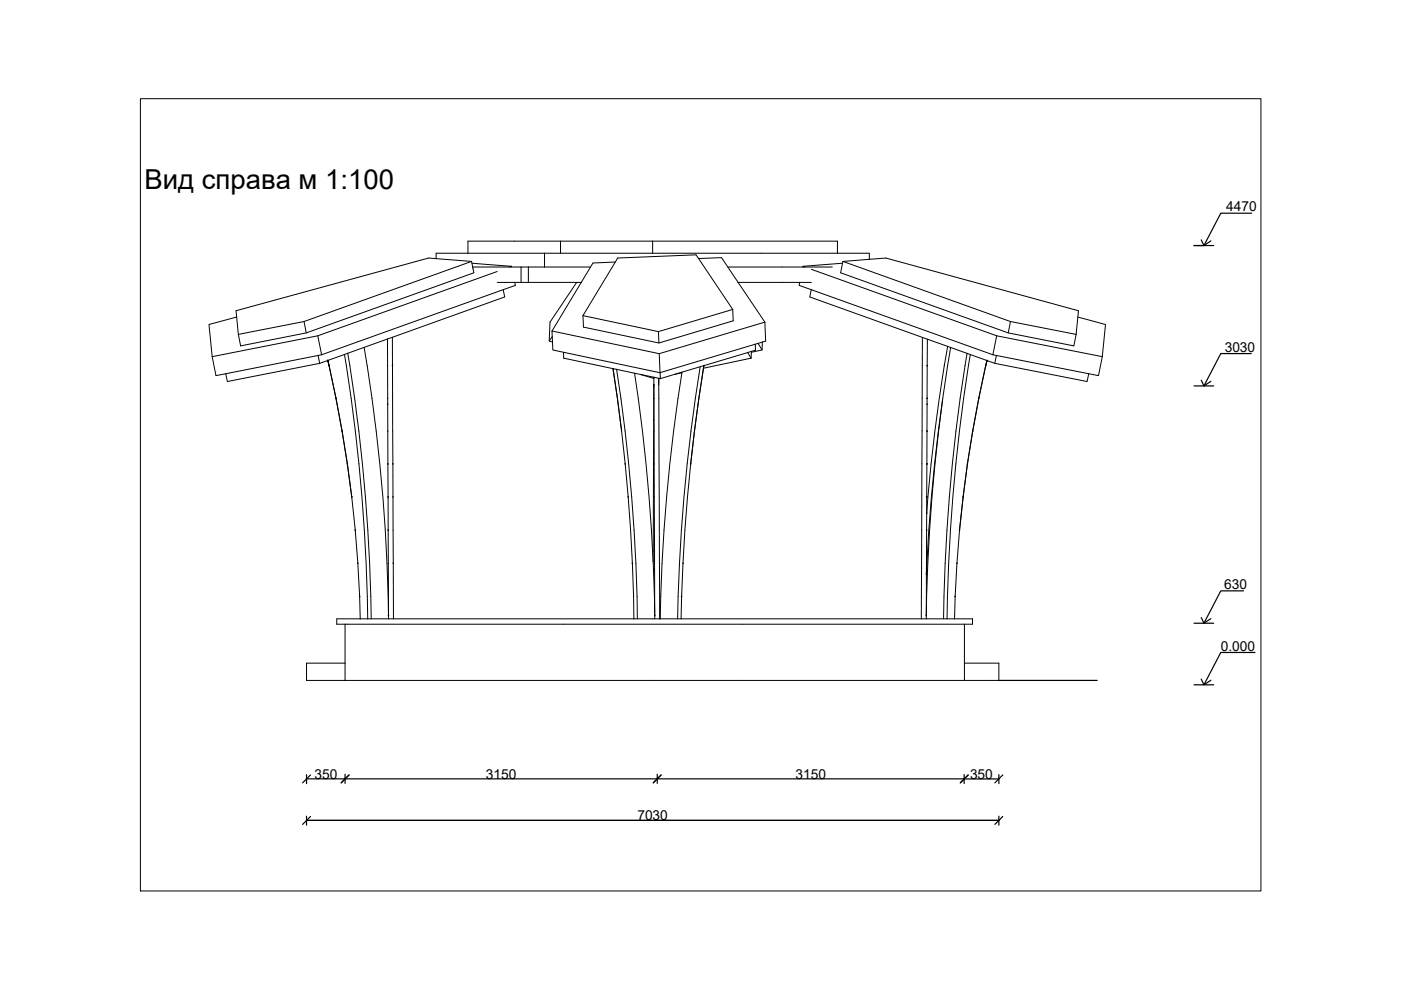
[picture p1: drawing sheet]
<svg xmlns="http://www.w3.org/2000/svg" width="297mm" height="210mm" viewBox="0 0 297 210" stroke-linecap="round" stroke-linejoin="round" font-family="sans-serif">
<defs><g id="words">
<text font-size="5.8" x="30.6" y="40.1">Вид справа м 1:100</text>
<g font-size="2.9">
<text x="260" y="44.8">4470</text>
<text x="259.7" y="74.6">3030</text>
<text x="259.5" y="124.9">630</text>
<text x="258.8" y="137.9">0.000</text>
<text x="66.7" y="165.1">350</text>
<text x="103" y="165.1">3150</text>
<text x="168.7" y="165.1">3150</text>
<text x="205.7" y="165.1">350</text>
<text x="135.1" y="173.9">7030</text>
</g>
</g></defs>
<!-- layer: Default -->
<g fill="none" stroke="#000" stroke-width=".21">
<path d="M99.2 53.7h16.3M99.2 53.7h-6.7v1.1M100 55.4l-35.5 12.8-14 2.7M100 55.4l.2 1.2M100 55.4l-9.1-.7-40.9 11.2 .2 1.3M100.1 55.8l8.4 .7M100.2 56.6l.3 1.2-35.6 12.8-13.9 2.7-.5-2.4M100.2 56.6h7.8M105.4 57.6l-38 13.6-22.4 4.4M105.4 59.9h5.1M108 56.6h2.5M108.5 56.5l-.5 .1"/>
<path d="M108.5 56.5v.1M109.1 59.9l.2 .6-41.1 14.7M110.5 56.6v3.3M110.5 59.9h12.7M110.5 56.6h14.7M112 56.6v3.3M115.5 53.7h68.8v1.3M115.5 53.7v2.9M118.8 51.1v2.6M122.3 59.9l-5.7 8.4-.2 4 .7 .2M123.2 59.9l-6.2 10.3M130.5 55.6l-4.8 .2-2.5 4.1"/>
<path d="M138.4 51.1h39.2v2.6M138.4 51.1v2.6M138.4 51.1h-39.2v2.6M148.1 54.8l4.9-.2 3.5 5.3M154.3 56.6h16.4M156.5 59.9h15.5M156.5 59.9l5.7 8.4M169.6 59.9l-.2 .6 2.6 .9M170.2 56.5l.5 .1M170.7 56.6h5.8M172 57.1l39.3 14.1 22.4 4.4M178.6 55.8l-8.4 .7v.1"/>
<path d="M178.7 55.4l-.5 2.4 35.6 12.8 13.9 2.7 .5-2.4M178.7 55.4l35.5 12.8 14 2.7M178.7 55.4l9.1-.7 40.8 11.2-.4 5M45 75.6l.8 4 2.1-.4M50.2 67.2l-5.9 1.6 .7 6.8M50.2 67.2l.3 3.7M64.5 68.2l.4 2.4M67.4 71.2l.8 4M67.4 75.4l.4 1.6M67.8 77l-19.6 3.9-.3-1.7M68.2 75.2l-20.3 4M69.5 76.4l.3 1.1"/>
<path d="M69.8 77.5l-.3-1.1 1.7 8M69.8 77.5l1.4 6.9M73 75.2a376 376 0 0 1 5 56M73 75.2l-5.2 1.8M73.7 74.9a375.9 375.9 0 0 1 5 56.3M73.7 74.9l-.7 .3M77.2 73.7a374.1 374.1 0 0 1 5.2 56.8M82.2 71.9v5.6M82.2 71.9l-8.5 3M82.2 77.6v20.8M82.2 77.5v.1M83.2 71.5l.2 59.7"/>
<path d="M83.2 71.5l-1 .4M106.7 61.4l.3 1.6-23.8 8.5M117 70.2l.1 2.3M117.1 71.4l-.7 .9M117.1 72.5l.1 1.7 22.8 4.8M119.5 74.7v1.2l10.5 2.3M130 78.2l1.8 13.2M130 78.2l.7 .1M130.7 78.3a374.3 374.3 0 0 1 4.4 52.9M130.7 78.3l3.8 .8M134.5 79.1a376.2 376.2 0 0 1 4 40M134.5 79.1l4.1 .9"/>
<path d="M135.8 79.4l2.8 .8M138.6 80l.2 50.5M138.6 80l1.1 .2M139.6 70.3l.1 2.4M139.8 75l.1 4M140 79v1.3M144.6 79.1l-1.5 .3M144.6 78.9a374.3 374.3 0 0 0-4.6 52.3M144.6 78.9l-4.6 1.4M148.4 77.8a376.3 376.3 0 0 0-4.7 53.4M149.2 77.5l-1 6.9-1.8 14M149.2 77.5l-4.6 1.4"/>
<path d="M155.3 65.6l.2 2.4-15.8 4.7-16-3.3-.1-2.5M155.3 65.6l-15.7 4.7-16-3.4M155.3 65.6l-7.7-11.6-16.6 .7-7.4 12.2M158.5 74.8l.7 1.1M158.5 74.8l-9.3 2.7M159.2 75.9l-10.1 2.2M159.3 74.5l-.1 1.4M160.1 73l.1 1.2-1.7 .6M160.7 72.8l-20.7 6.2M160.7 72.8l.9 1.4M161.6 72.5v1.7l-2.3 .5M162.2 68.3l-22.4 6.7-22.8-4.8"/>
<path d="M162.2 68.3l.1 4-1.6 .5M172 61.4l-.3 1.6 24.9 8.9M172 61.4l38.5 13.8M195.6 71.5l-.3 59.7M196.6 71.9l-.1 36.9M196.6 71.9l4.3 1.5M200.9 73.4l-1.9 12.3a342.9 342.9 0 0 0-2.5 23.1M200.9 73.4l.7 .3M201.6 73.7l-1.8 11.3M201.6 73.7l3.4 1.2M205 74.9a375.1 375.1 0 0 0-4.9 56.3M205 74.9l.7 .3"/>
<path d="M205.7 75.2a375.2 375.2 0 0 0-4.9 56M205.7 75.2l3.6 1.2M209.3 76.4l-1.8 8M209.3 76.4l1.6 .6 19.6 3.9 .3-1.7M210.5 75.2l20.3 4M211.3 75.4l-.4 1.6M211.3 71.2l-.8 4M214.2 68.2l-.4 2.4M228.5 67.2l5.9 1.6-.7 6.8M233.7 75.6l-.8 4-2.1-.4M71.2 84.4l2.4 14 1 7M82.2 98.4l.1 7"/>
<path d="M82.2 98.4h.1M131.8 91.4a373.9 373.9 0 0 1 2.6 39.8M131.8 91.4h.1M138.6 81.6l-.1 37.5M139.7 80.2l.2 51M139.7 80.2v1.4M139.7 80.2l.3 .1M146.4 98.4l-1.2 14-.8 18.8M199.8 85l-.1 .7a370.7 370.7 0 0 0-3.3 36M199.8 85a377.4 377.4 0 0 0-3.4 45.5M207.5 84.4a265.5 265.5 0 0 0-4.1 28M207.5 84.4a267.6 267.6 0 0 0-4.1 28"/>
<path d="M74.6 105.4l.7 7M75.3 112.4l.9 14.1M75.3 112.4h.1M82.3 105.4l.1 25.8M82.3 105.4h.1M82.3 112.4h.1M138.5 119.1l.3 12.1M196.5 108.8l-.1 12.9M203.4 112.4l-.9 14.1M203.4 112.4h.1M73.2 132.3v8.3M76.2 126.5l.2 4.7"/>
<path d="M76.2 126.5h.1M76.4 131.2h-5v1.1h133.1M76.4 131.2h1.6M78 131.2h4.4M82.4 131.2h1M83.4 131.2h51M134.4 131.2h5.5M139.9 131.2h.1M140 131.2h4.4M144.4 131.2h50.9M195.3 131.2h1.1M196.4 131.2h4.4"/>
<path d="M196.4 130.5v.7M196.4 121.7v8.8M200.8 131.2h1.6M202.4 131.2h3.8v1.1h-1.7M202.5 126.5l-.1 4.7M202.5 126.5h.1M204.5 132.3v12M73.2 140.6v3.7M73.2 140.6h-8.2v3.7h8.2M73.2 144.3h65.2M138.4 144.3h.1M138.4 144.3h66.1"/>
<path d="M204.5 140.6h7.3v3.7h-7.3"/>
</g>
<g fill="#000" stroke="#000" stroke-width=".21">
<circle cx="69.5" cy="76.4" r=".06"/>
<circle cx="69.8" cy="77.5" r=".06"/>
<circle cx="83.2" cy="77.5" r=".06"/>
<circle cx="130" cy="78.2" r=".06"/>
<circle cx="149.2" cy="77.5" r=".06"/>
<circle cx="196.6" cy="77.5" r=".06"/>
<circle cx="209" cy="77.5" r=".06"/>
<circle cx="209.3" cy="76.4" r=".06"/>
<circle cx="71.2" cy="84.4" r=".06"/>
<circle cx="72.5" cy="91.4" r=".06"/>
<circle cx="73.6" cy="98.4" r=".06"/>
<circle cx="82.2" cy="85.7" r=".06"/>
<circle cx="82.2" cy="98.4" r=".06"/>
<circle cx="83.3" cy="98.4" r=".06"/>
<circle cx="132.6" cy="98.4" r=".06"/>
<circle cx="138.6" cy="81.6" r=".06"/>
<circle cx="146.4" cy="98.4" r=".06"/>
<circle cx="196.5" cy="98.4" r=".06"/>
<circle cx="196.5" cy="91.4" r=".06"/>
<circle cx="196.6" cy="85.7" r=".06"/>
<circle cx="196.6" cy="84.4" r=".06"/>
<circle cx="205.1" cy="98.4" r=".06"/>
<circle cx="206.2" cy="91.4" r=".06"/>
<circle cx="207.5" cy="84.4" r=".06"/>
<circle cx="74.6" cy="105.4" r=".06"/>
<circle cx="75.3" cy="112.4" r=".06"/>
<circle cx="75.9" cy="119.4" r=".06"/>
<circle cx="82.3" cy="105.4" r=".06"/>
<circle cx="82.3" cy="112.4" r=".06"/>
<circle cx="83.3" cy="105.4" r=".06"/>
<circle cx="83.4" cy="119.4" r=".06"/>
<circle cx="133.2" cy="105.4" r=".06"/>
<circle cx="134.1" cy="119.4" r=".06"/>
<circle cx="144.8" cy="119.4" r=".06"/>
<circle cx="196.5" cy="112.4" r=".06"/>
<circle cx="196.5" cy="105.4" r=".06"/>
<circle cx="196.5" cy="108.8" r=".06"/>
<circle cx="202.9" cy="119.4" r=".06"/>
<circle cx="203.4" cy="112.4" r=".06"/>
<circle cx="204.2" cy="105.4" r=".06"/>
<circle cx="76.2" cy="126.5" r=".06"/>
<circle cx="82.4" cy="130.5" r=".06"/>
<circle cx="138.8" cy="130.5" r=".06"/>
<circle cx="144.5" cy="126.5" r=".06"/>
<circle cx="196.4" cy="130.5" r=".06"/>
<circle cx="196.4" cy="121.7" r=".06"/>
<circle cx="202.5" cy="126.5" r=".06"/>
</g>
<!-- layer: 0 -->
<g fill="none" stroke="#000" stroke-width=".25">
<path d="M254.7 50.9l.6 1.2 1.4-1M265.4 45.2h-6.6l-3.5 6.9h-2.1h4.1M265.3 75h-6.5l-3.5 6.8M253.2 81.8h4.1M254.7 80.6l.6 1.2 1.4-1M253.2 132.1h4.1M254.7 130.9l.6 1.2 1.4-.9M263.7 125.3h-4.9l-3.5 6.8M266.1 138.3h-7.3l-3.5 6.9M211.8 144.3h20.8M253.2 145.2h4.1M254.7 144l.6 1.2 1.4-1"/>
<path d="M65 165.1h139.5M65 173.9h146.8h-146.8M65 164.2v2M65 173.1v1.9M65.8 164.3l-1.6 1.7M65.8 173.1l-1.6 1.7M73.2 164.2v1.9M74 164.3l-1.7 1.7M139.3 164.2v1.9M140.2 164.3l-1.7 1.7M204.4 164.2v1.9M204.4 165.2h7.4"/>
<path d="M205.2 164.3l-1.6 1.7M205.3 164.3l-1.7 1.7M211.8 164.2v2M211.8 173.1v1.9M212.6 173.1l-1.7 1.7M212.6 164.3l-1.7 1.7"/>
</g>
<path d="M29.8 20.9h237.5v168h-237.5z" fill="none" stroke="#000" stroke-width=".21"/>
<use href="#words"/>
</svg>
